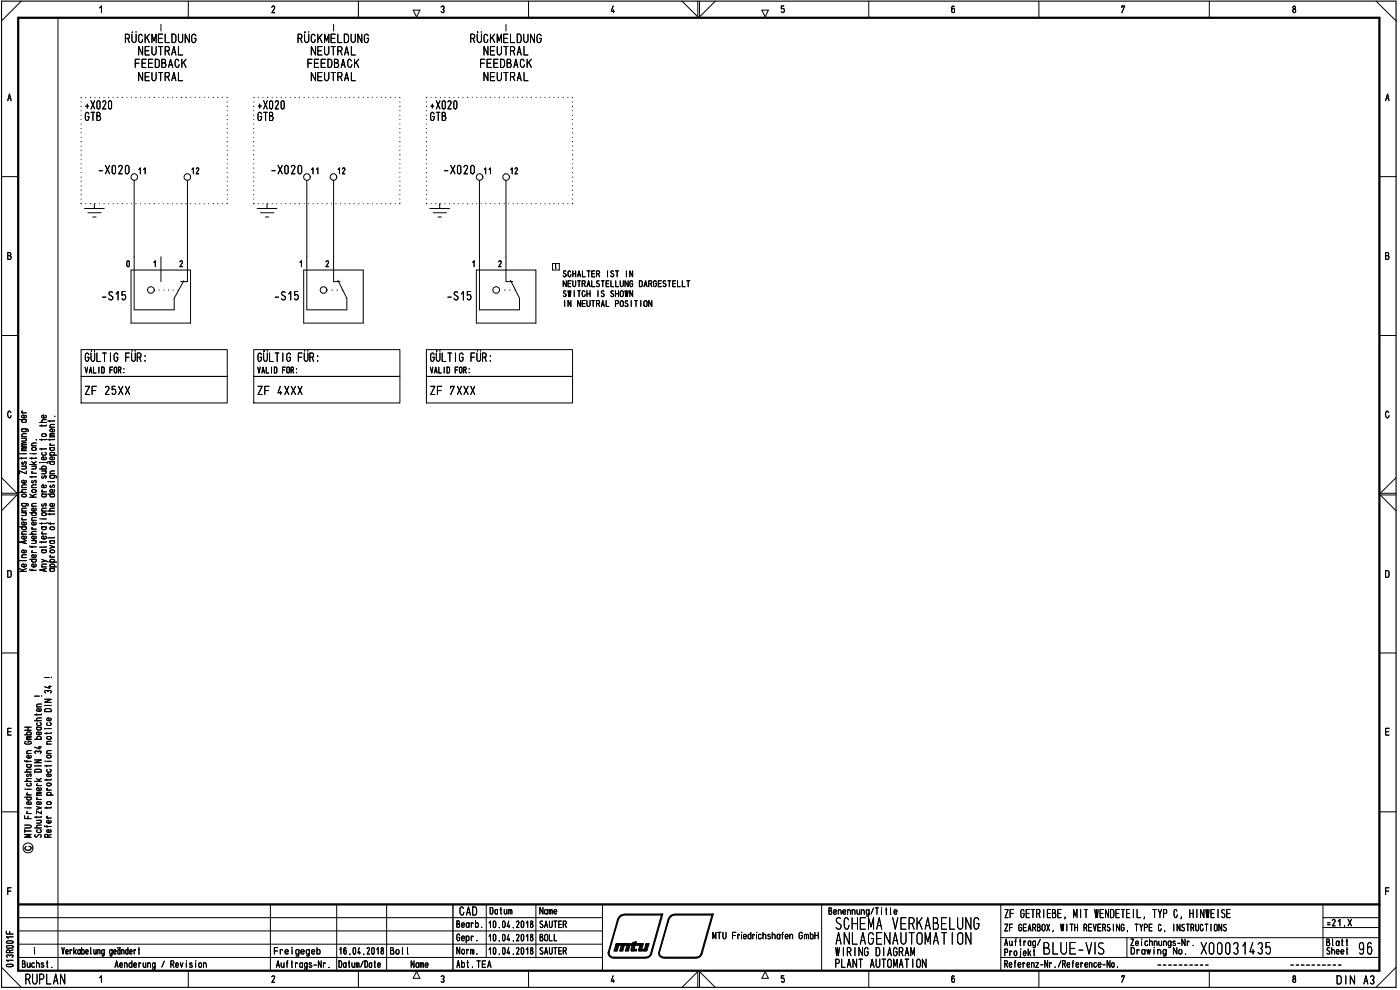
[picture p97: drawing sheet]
<svg xmlns="http://www.w3.org/2000/svg" width="420mm" height="297mm" viewBox="0 0 420 297" stroke-linecap="round" stroke-linejoin="round" font-family="sans-serif">
<defs><g id="words">
<text font-size="7.3" x="329.4" y="286.4">s</text>
<g font-size="5.3">
<text x="250.5" y="279">SC</text>
<text x="267.8" y="279">ViKA31LU G</text>
<text x="250.7" y="283.5">ABLAG-\AUTOldT 0</text>
<text x="312.9" y="286.4">3LU1-V</text>
</g>
<g font-size="4.6">
<text x="387.7" y="4">8</text>
<text x="415.7" y="30.4">A</text>
<text x="7.6" y="295.4">RUPLAN</text>
</g>
<g font-size="3.9">
<text x="40.4" y="9.5">.</text>
<text x="92.3" y="9.5">.</text>
<text x="144.1" y="9.5">.</text>
<text x="151.7" y="9.5">i</text>
<text x="37.5" y="13">RÜCKMELDUNG</text>
<text x="41.5" y="16.7">NEUTRAL</text>
<text x="89.3" y="13">RÜCKMELDUNG</text>
<text x="93.3" y="16.7">NEUTRAL</text>
<text x="141.1" y="13">RÜCKMELDUNG</text>
<text x="145.1" y="16.7">NEUTRAL</text>
<text x="40.4" y="20.4">FEEDBACK</text>
<text x="92.3" y="20.4">FEEDBACK</text>
<text x="144.1" y="20.4">FEEDBACK</text>
<text x="41.5" y="24.4">NEUTRAL</text>
<text x="93.3" y="24.4">NEUTRAL</text>
<text x="145.1" y="24.4">NEUTRAL</text>
<text x="25.5" y="32.9">4020</text>
<text x="77.3" y="32.9">+220</text>
<text x="129.1" y="32.9">+X020</text>
<text x="25.4" y="36.3">GTB</text>
<text x="77.2" y="36.3">GTB</text>
<text x="129" y="36.3">GTB</text>
<text x="29.5" y="52.3">-X020</text>
<text x="30.5" y="90.2">-S15</text>
<text x="25.4" y="108.6">GÜLTIG FÜR:</text>
<text x="77.2" y="108.6">GÜLTIG FÜR:</text>
<text x="129" y="108.6">GÜLTIG FÜR:</text>
<text x="25.5" y="118.5">ZF 25XX</text>
<text x="77.3" y="118.5">ZF 4XXX</text>
<text x="129.1" y="118.5">ZF 7XXX</text>
<text x="137.8" y="274.7">CAD</text>
<text x="301.3" y="275.5">ZF GETRIEBE, MIT WENDETEIL, TYP C, HINWEISE</text>
<text x="250.7" y="286.9">WIRING DIAGRAM</text>
<text x="250.4" y="290.4">PLANT AUTOMATION</text>
<text x="387.7" y="294.9">8</text>
<text x="401.1" y="295.4">DIN A3/</text>
</g>
<g font-size="3.2">
<text x="81.4" y="4">2</text>
<text x="123.8" y="5">V</text>
<text x="132.1" y="4">3</text>
<text x="183.3" y="4">4</text>
<text x="228.5" y="5">V</text>
<text x="234.3" y="5">5</text>
<text x="285.4" y="4">6</text>
<text x="336.5" y="4">7</text>
<text x="2.2" y="30.4">A</text>
<text x="57.2" y="52.3">12</text>
<text x="2" y="78">B</text>
<text x="415.5" y="78">B</text>
<text x="168.8" y="83.2">SCHALTER IST IN</text>
<text x="168.8" y="89.2">SWITCH IS SHOWN</text>
<text x="168.9" y="86.2">NEUTRALSTELLUNG DARGESTELLT</text>
<text x="169.3" y="92.1">IN NEUTRAL POSITION</text>
<text x="25.4" y="112.1">VALID FOR:</text>
<text x="77.2" y="112.1">VALID FOR:</text>
<text x="129" y="112.1">VALID FOR:</text>
<text x="2.1" y="125.6">0</text>
<text x="2" y="173.4">D</text>
<text x="415.5" y="173.4">D</text>
<text x="2" y="220.7">E</text>
<text x="415.5" y="220.7">E</text>
<text x="415.5" y="268.6">F</text>
<text x="146.9" y="274.4">Datum</text>
<text x="161.9" y="274.4">Name</text>
<text x="248.6" y="274.5">Benennung/Title</text>
<text x="136.9" y="278.4">Bearb.</text>
<text x="146.3" y="278.5">10.04.2018</text>
<text x="161.9" y="278.5">SAUTER</text>
<text x="213.7" y="281.9">MTU Friedrichshafen GmbH</text>
<text x="301.4" y="279.5">ZF GEARBOX, WITH REVERSINO, TYPE C,</text>
<text x="352.1" y="279.5">INSTRUCTIONS</text>
<text x="398" y="278">.21.X</text>
<text x="18.4" y="286.4">Verkabelung geändert</text>
<text x="82.2" y="286.4">Fre I gegeb</text>
<text x="101.5" y="286.4">16.04.2018</text>
<text x="117" y="286.4">Bol l</text>
<text x="136.9" y="282.4">Gebr.</text>
<text x="137" y="286.4">Norm.</text>
<text x="146.3" y="282.4">10.04.2018</text>
<text x="146.3" y="286.4">10.04.2018</text>
<text x="161.9" y="286.4">SAUTER</text>
<text x="161.9" y="282.4">BOLL</text>
<text x="301.4" y="283.8">Auftrag/</text>
<text x="301.4" y="286.9">Projekt</text>
<text x="339.2" y="284">Zeichnungs-Nr. vn</text>
<text x="339.3" y="286.4">Draw ing No.</text>
<text x="398" y="283.9">Blatt</text>
<text x="398" y="286.4">Sheet</text>
<text x="6.5" y="290.4">Buchst.</text>
<text x="34.3" y="290.4">Aenderung / Revision</text>
<text x="82.8" y="290.4">Auf trags-Nr .</text>
<text x="101.5" y="290.4">Datum/Date</text>
<text x="123.2" y="290.4">Name</text>
<text x="136.9" y="290.4">Abt. TEA</text>
<text x="301.4" y="290.4">Referenz-Nr./Reference-No.</text>
<text x="81.4" y="294.9">2</text>
<text x="132.1" y="294.9">3</text>
<text x="183.3" y="294.9">4</text>
<text x="234.3" y="294.9">5</text>
<text x="285.4" y="294.9">6</text>
<text x="336.5" y="294.9">7</text>
</g>
<text font-size="2.4" x="7.7" y="240.2">o</text>
<g font-size="1.6">
<text x="7.1" y="220.6">.0</text>
<text x="10.1" y="222">.30</text>
<text x="7.8" y="226.2">C r&gt;</text>
<text x="7.8" y="227.6">CU</text>
<text x="13.8" y="223.4">C</text>
<text x="13.8" y="226.2">C</text>
<text x="7.8" y="238.8">c-E0.</text>
<text x="7.1" y="245.4">LL</text>
<text x="7.6" y="241.6">000</text>
<text x="7.8" y="244.3">c-N</text>
<text x="7.1" y="249.9">1-• 00</text>
<text x="10.7" y="247.1">=0</text>
<text x="2.1" y="268.6">F</text>
<text x="1.6" y="280.4">LL</text>
<text x="1.7" y="283.2">CZ</text>
<text x="1.7" y="284.6">CZ</text>
<text x="1.7" y="286">CC</text>
</g>
</g></defs>
<path d="M.5 .3h418.5v295.9h-418.5z" fill="none" stroke="#000" stroke-width=".34"/>
<path d="M5.5 5.3h408.5v286h-408.5zM5.5 271.4h408.5" fill="none" stroke="#000" stroke-width=".68"/>
<g fill="none" stroke="#000" stroke-width=".3">
<path d="M6.4 .3l-5.9 6M17.4 5.3v286M29.9 2.4l.5-.6v2M56.5 .3v5M107.6 .3v5M158.6 .3v5M204.7 .3l4.7 4.8v-4.8M209.9 .3v4.8l4.8-4.8M260.7 .3v5M311.8 .3v5M362.9 .3v5M413 .3l6 6"/>
<path d="M.5 53h5M414 53h5M.5 100.7h5M414 100.7h5M416.8 123.8a.48 .48 0 0 0-.6-.4 .48 .48 0 0 0-.4 .6v.7l.4 .6h.4l.3-.6M.5 148.5h4.6l-4.6 4.7M.5 143.3l4.6 4.7h-4.6M419 148.5h-4.8l4.8 4.7M419 143.3l-4.8 4.7h4.8M.5 195.9h5M414 195.9h5M.5 243.6h5"/>
<path d="M7.4 247.6h1.5l.5 .2-.1 .4-.4 .2h-1.5M8 242.4h1.4M9.4 250.4h-2l1.6 .4-1.6 .4h2M414 243.6h5M3.3 266.4h-1v2M5.5 275.3h175.3M5.5 279.3h175.3M81.2 271.4v19.9M101 271.4v19.9M116 271.4v19.9M145.9 271.4v15.9M160.8 271.4v15.9"/>
<path d="M180.8 271.4v19.9M246.6 271.4v19.9M300.4 271.4v19.8M397 271.4v15.9M397 278.3h17M397 275.3h17M.5 290.2l5.9 6M2.1 289.4l1.5-.1a.38 .38 0 0 1 .3 .4 .38 .38 0 0 1-.4 .4l-1.4-.1-.2-.3zM2.2 287.3l-.3-.4a.55 .55 0 0 1 .5-.4 .55 .55 0 0 1 .5 .4 .48 .48 0 0 1 .6-.4 .48 .48 0 0 1 .4 .5l-.3 .3M3.9 288.1h-2l.6 .4M3.9 281.1h-2l.6 .4M5.5 287.3h175.3"/>
<path d="M5.5 283.3h175.3M29.9 293.4l.5-.6v1.9M56.5 291.3v4.9M107.6 291.3v4.9M125 291.5l1 2h-2zM158.6 291.3v4.9M204.7 296.2l4.7-4.7v4.7M209.9 296.2v-4.7l4.8 4.7M229.7 291.5l.9 2h-2zM260.7 291.3v4.9M300.4 287.3h113.6M300.4 281.3h113.6"/>
<path d="M311.8 291.3v4.9M338.2 281.3v6M362.9 291.3v4.9M419 290.2l-6 6"/>
<circle cx="8.4" cy="254.4" r="1.49"/>
</g>
<path d="M135.9 271.4v19.9" fill="none" stroke="#000" stroke-width=".42"/>
<path d="M8 236.8h1.4M7.6 242.4h.1" fill="none" stroke="#000" stroke-width=".3"/>
<g fill="none" stroke="#000" stroke-width=".3">
<path d="M7.4 218.2h2M8.4 218.2v.9M7.4 228.2l.1 .2h1.9M7.4 234.4h2M7.4 231.6h2M7.6 236.8h.1M7.8 222.4l-.4 .4v.2l.4 .3 1.6-.2-.2-.6-.8-.1v.4M8 229.4h1.1l.3 .6-.3 .2-.9-.1-.2-.4 .3-.3M8 221.9h1.4M8.1 228.2v.5M8.2 232.3l-.2 .4 .3 .3 .4-.3 .1-.5 .6 .1-.2 .7M9 234.9l.4 .2v.5l-.3 .2-.9-.1-.2-.2 .2-.5"/>
<path d="M9.4 233.6l-1.3 .1-.1 .5 .4 .2M9.4 230.8l-1.3 .1-.1 .5 .4 .2M9.4 221.4h-1.1l-.3 .2 .3 .3M9.4 221l-1.3 .1-.1 .1 .3 .2M9.4 229.4h-.2M7.4 247.6h1.5l.5 .2-.1 .4-.4 .2h-1.5M8 242.4h1.4M9.4 250.4h-2l1.6 .4-1.6 .4h2"/>
</g>
<path d="M8 236.8h1.4M7.6 242.4h.1" fill="none" stroke="#000" stroke-width=".3"/>
<g fill="none" stroke="#000" stroke-width=".3">
<path d="M7.4 218.2h2M8.4 218.2v.9M10.4 216.2h2M10.4 208.9h1.4M11 218.2h1.1l.3 .6-.3 .2h-.8l-.3-.2 .3-.6M11 214.2v.4M11 212.1h1.4M12 216.8l.4 .4-.3 .5h-.8l-.3-.4 .2-.4M12.1 219.7l.3 .4-.4 .4-1-.2v-.5l.7-.2v.9M12.1 212.7l.3 .2-.3 .5h-.9l-.2-.5 .7-.3v.8M12.4 215.4l-1.3 .2-.1 .3 .4 .3M12.4 214.2l-.1 .3h-1.9"/>
<path d="M12.4 211.2l-1.2 .1-.2 .2 .2 .6M12.4 218.2l-.2 .1M7.4 228.2l.1 .2h1.9M7.4 234.4h2M7.4 231.6h2M7.6 236.8h.1M7.8 222.4l-.4 .4v.2l.4 .3 1.6-.2-.2-.6-.8-.1v.4M8 229.4h1.1l.3 .6-.3 .2-.9-.1-.2-.4 .3-.3M8 221.9h1.4M8.1 228.2v.5M8.2 232.3l-.2 .4 .3 .3 .4-.3 .1-.5 .6 .1-.2 .7M9 234.9l.4 .2v.5l-.3 .2-.9-.1-.2-.2 .2-.5"/>
<path d="M9.4 233.6l-1.3 .1-.1 .5 .4 .2M9.4 230.8l-1.3 .1-.1 .5 .4 .2M9.4 221.4h-1.1l-.3 .2 .3 .3M9.4 221l-1.3 .1-.1 .1 .3 .2M9.4 229.4h-.2M10.4 228h2l-2 .9h2M10.4 234.4h2M10.4 229.8h2M10.5 231.1l.3-.3h1.2l.4 .3v.5h-2zM11 239.9h1.4M11 235.7h1.4M11 233.6l1 .8"/>
<path d="M11.2 239.4l-.2 .2 .3 .3M11.2 235.1l-.2 .3 .3 .3M11.6 224.1h.8M12 223.9v.8l-1.6-.5M12.1 236.4l.3 .5-.4 .3-1-.1v-.5l.2-.2h.5v.8M12.4 233.6l-.8 .4M10.5 250.4v.6a.76 .76 0 0 0 1.1-.6h.5a.43 .43 0 0 1 .3 .4 .43 .43 0 0 1-.3 .4M11 242l1.4 .4-1.4 .4M11 244.9v.5M12.1 240.6l.3 .3-.3 .5h-.9l-.2-.4v-.3l.7-.2v.9M12.4 247.6h-1.3l-.1 .5 .4 .3M12.4 244.9l-.1 .3h-1.9"/>
<path d="M12.4 243.3v.9l-1.4-.9v.9"/>
</g>
<g fill="none" stroke="#000" stroke-width=".3">
<path d="M10.4 216.2h2M10.4 208.9h1.4M11 218.2h1.1l.3 .6-.3 .2h-.8l-.3-.2 .3-.6M11 214.2v.4M11 212.1h1.4M12 216.8l.4 .4-.3 .5h-.8l-.3-.4 .2-.4M12.1 219.7l.3 .4-.4 .4-1-.2v-.5l.7-.2v.9M12.1 212.7l.3 .2-.3 .5h-.9l-.2-.5 .7-.3v.8M12.5 208.9h.1M12.4 215.4l-1.3 .2-.1 .3 .4 .3M12.4 214.2l-.1 .3h-1.9M12.4 211.2l-1.2 .1-.2 .2 .2 .6"/>
<path d="M12.4 218.2l-.2 .1M10.4 228h2l-2 .9h2M10.4 234.4h2M10.4 229.8h2M10.5 231.1l.3-.3h1.2l.4 .3v.5h-2zM11 239.9h1.4M11 235.7h1.4M11 233.6l1 .8M11.2 239.4l-.2 .2 .3 .3M11.2 235.1l-.2 .3 .3 .3M11.6 224.1h.8M12 223.9v.8l-1.6-.5"/>
<path d="M12.1 236.4l.3 .5-.4 .3-1-.1v-.5l.2-.2h.5v.8M12.4 233.6l-.8 .4M10.5 250.4v.6a.76 .76 0 0 0 1.1-.6h.5a.43 .43 0 0 1 .3 .4 .43 .43 0 0 1-.3 .4M11 242l1.4 .4-1.4 .4M11 244.9v.5M12.1 240.6l.3 .3-.3 .5h-.9l-.2-.4v-.3l.7-.2v.9M12.4 247.6h-1.3l-.1 .5 .4 .3M12.4 244.9l-.1 .3h-1.9M12.4 243.3v.9l-1.4-.9v.9"/>
</g>
<g fill="none" stroke="#000" stroke-width=".3">
<path d="M12.5 208.9h.1M14 229.6v.4M14 233.8v.4M14 238.6h2M14 237.1h1.4M14 228.4h1.4M14.1 235.1l1.1-.1 .2 .5-1 .3-.4-.3zM14.3 236.6h-.3l.3 .5M14.4 238.6l-.4-.3 .4-.6 .9 .2 .1 .4-.5 .3M14.9 230.8l.5 .3-.4 .5h-.7l-.3-.2 .2-.5M15.1 232.2l.3 .3-.3 .5h-.8l-.3-.3 .1-.4 .6-.1v.8M15.4 233.8l-.1 .2h-1.9"/>
<path d="M15.4 229.6v.2h-2M13.4 247.7l.1 .3h1.9M14 245.4h1.4M14 242.1v.5M14.1 240.7l1.1-.1 .2 .5-1 .3-.4-.3zM14.1 247.7v.5M14.3 244.9l-.3 .1 .3 .4M14.4 251.2l-.2-.8-.8 .1v.7h2M15.1 249l.3 .4-.5 .4-.8-.2v-.5l.6-.2v.9M15.1 246.2l.3 .4-.5 .4-.8-.2v-.5l.6-.2v.9M15.4 242.1l-.1 .3h-1.9M15.4 250.4l-1 .3"/>
</g>
<g fill="none" stroke="#000" stroke-width=".3">
<path d="M13.4 212.9l.6-.3 1 .1 .4 .3v.5h-2zM13.4 209.8h2l-2 .9h2M13.4 211.7h2M13.4 203.3h1.4M13.5 218.6h.1M13.7 207.9l-.3-.3 .2-.4h.5l.3 .3 .3-.3 .6 .1 .1 .3-.3 .3M14 219.8v.4M14 218.6h1.4M14.6 206h.8M14.9 216.8l.5 .4-.4 .5h-.7l-.3-.3 .2-.5M14.9 205.7v.8l-1.5-.4M15.1 215.5l.3 .2-.3 .5h-.8l-.3-.5 .4-.3h.3v.8"/>
<path d="M15.4 219.8v.2h-2M13.6 228.4h.1M14.1 226.7h1.1l.2 .5-1 .2-.4-.2zM14.1 221.1h1.1l.2 .5-1 .2-.4-.2z"/>
</g>
<g fill="none" stroke="#000" stroke-width=".3">
<path d="M15.5 203.3h.1M14 229.6v.4M14 233.8v.4M14 238.6h2M14 237.1h1.4M14 228.4h1.4M14.1 235.1l1.1-.1 .2 .5-1 .3-.4-.3zM14.3 236.6h-.3l.3 .5M14.4 238.6l-.4-.3 .4-.6 .9 .2 .1 .4-.5 .3M14.9 230.8l.5 .3-.4 .5h-.7l-.3-.2 .2-.5M15.1 232.2l.3 .3-.3 .5h-.8l-.3-.3 .1-.4 .6-.1v.8M15.4 233.8l-.1 .2h-1.9"/>
<path d="M15.4 229.6v.2h-2M13.4 247.7l.1 .3h1.9M14 245.4h1.4M14 242.1v.5M14.1 240.7l1.1-.1 .2 .5-1 .3-.4-.3zM14.1 247.7v.5M14.3 244.9l-.3 .1 .3 .4M14.4 251.2l-.2-.8-.8 .1v.7h2M15.1 249l.3 .4-.5 .4-.8-.2v-.5l.6-.2v.9M15.1 246.2l.3 .4-.5 .4-.8-.2v-.5l.6-.2v.9M15.4 242.1l-.1 .3h-1.9M15.4 250.4l-1 .3"/>
</g>
<g fill="none" stroke="#000" stroke-width=".3">
<path d="M13.4 212.9l.6-.3 1 .1 .4 .3v.5h-2zM13.4 209.8h2l-2 .9h2M13.4 211.7h2M13.4 203.3h1.4M13.5 218.6h.1M13.7 207.9l-.3-.3 .2-.4h.5l.3 .3 .3-.3 .6 .1 .1 .3-.3 .3M14 219.8v.4M14 218.6h1.4M14.6 206h.8M14.9 216.8l.5 .4-.4 .5h-.7l-.3-.3 .2-.5M14.9 205.7v.8l-1.5-.4M15.1 215.5l.3 .2-.3 .5h-.8l-.3-.5 .4-.3h.3v.8"/>
<path d="M15.4 219.8v.2h-2M13.6 228.4h.1M14.1 226.7h1.1l.2 .5-1 .2-.4-.2zM14.1 221.1h1.1l.2 .5-1 .2-.4-.2z"/>
</g>
<g fill="none" stroke="#000" stroke-width=".3">
<path d="M12.5 158.1h1.1l.3 .5-.3 .3h-.8l-.3-.3 .3-.5M12.5 156.9v.4M12.5 155.7h1.4M12.7 159.6l-.2 .3 .3 .3M13.9 156.9l-.1 .2h-1.9M13.9 158.1l-.2 .1M12.5 167.8l1.9 .9M12.5 165h1.1l.3 .4-.1 .3-.2 .2-.9-.1-.2-.4 .3-.4M12.5 170.1h1.4M12.5 162.5v.4M12.5 160.2h1.4M13.2 170.8v.6"/>
<path d="M13.7 160.9l.2 .5-.4 .3-.9-.2-.1-.4 .7-.2v.8M13.7 168.2l-1.2 .5M13.9 170.6l-2 .4 2 .4M13.9 169.2h-1.2l-.2 .5 .2 .4M13.9 164l-.1 .2h-1.9M13.9 162.5l-.1 .1h-1.9M13.9 165l-.2 .1M15.5 203.3h.1M8.7 253.9a.6 .6 0 0 1 .7 .6 .6 .6 0 0 1-.6 .6h-.8l-.4-.3-.1-.5 .3-.3"/>
</g>
<g fill="none" stroke="#000" stroke-width=".3">
<path d="M11.9 126.7h2M12 138.8h.1M12.5 138.8h1.5l.4 .2M12.5 130.4l1-.3a.42 .42 0 0 1 .4 .5 .42 .42 0 0 1-.4 .4l-.8-.1zM12.5 127.5v.4M12.5 131.7v.5M12.5 134.5v.5M13.5 135.7l.4 .4-.3 .5-.9-.1-.2-.3 .2-.4M13.7 137.2l.2 .2-.2 .5h-1l-.2-.5 .7-.3v.8M13.7 124.6l.2 .3-.1 .3-.9 .2a.45 .45 0 0 1-.4-.6 .45 .45 0 0 1 .7-.3v.9M13.9 134.5l-.1 .2h-1.9M13.9 131.7l-.1 .2h-1.9"/>
<path d="M13.9 127.5l-.1 .3h-1.9M13.9 125.9l-1.3 .2v.6h.3M11.9 140.7h2M12.1 155.7h.1M12.5 148.3h1.1l.3 .3-.1 .3-.2 .2-.9-.1-.2-.4 .3-.3M12.5 158.1h1.1l.3 .5-.3 .3h-.8l-.3-.3 .3-.5M12.5 153.3h1.4M12.5 147.6h1.4M12.5 141.3h1.4M12.5 156.9v.4M12.5 155.7h1.4M12.6 154l.9-.2a.42 .42 0 0 1 .4 .5 .42 .42 0 0 1-.4 .4l-.8-.1z"/>
<path d="M12.7 151.2l-.2 .4a.51 .51 0 0 0 .6 .1 .51 .51 0 0 0 .2-.6 .42 .42 0 0 1 .6 .2 .42 .42 0 0 1-.2 .6M12.7 142.8l-.2 .5a.51 .51 0 0 0 .6 0 .51 .51 0 0 0 .2-.6l.5 .1-.1 .7M12.7 147.1l-.2 .2 .3 .3M12.7 159.6l-.2 .3 .3 .3M12.8 140.7l-.3-.3 .3-.5h.8l.3 .3-.3 .5M13.5 141.3a.42 .42 0 0 1 .4 .4 .42 .42 0 0 1-.4 .5h-1M13.7 145.5l.2 .3-.2 .5h-1l-.2-.5 .7-.3v.8M13.9 152.5h-1.2l-.2 .4 .2 .4M13.9 156.9l-.1 .2h-1.9M13.9 148.3h-.2M13.9 158.1l-.2 .1M12.5 167.8l1.9 .9"/>
<path d="M12.5 165h1.1l.3 .4-.1 .3-.2 .2-.9-.1-.2-.4 .3-.4M12.5 162.5v.4M12.5 170.1h1.4M12.5 160.2h1.4M13.2 170.8v.6M13.7 160.9l.2 .5-.4 .3-.9-.2-.1-.4 .7-.2v.8M13.7 168.2l-1.2 .5M13.9 170.6l-2 .4 2 .4M13.9 169.2h-1.2l-.2 .5 .2 .4M13.9 164l-.1 .2h-1.9M13.9 162.5l-.1 .1h-1.9M13.9 165l-.2 .1"/>
</g>
<g fill="none" stroke="#000" stroke-width=".3">
<path d="M5.9 125.9h2M6 136.1h.1M6.5 128.7l1.8 .1 .2 .3-.2 .4M6.5 139.9h1.4M6.5 137.3v.5M6.5 136.1h1.4M6.5 135.2h1.4M6.5 133.9h1.4M6.5 131.5h1.4M6.5 131h1.4M6.5 123.9h1.4M6.7 138.6l-.2 .3 .1 .4h.4a.6 .6 0 0 1 .8-.6l-.1 .7"/>
<path d="M6.7 123.3l-.2 .2 .3 .4M6.8 128.7l-.3 .3 .3 .5h.8l.3-.2-.3-.6M6.8 125.9l-.3 .3 .3 .5h.8l.3-.2-.3-.6M7.5 139.9l.4 .3-.1 .3-1.3 .2M7.5 131.5l.4 .3-.1 .4-1.3 .1M7.7 124.6l.2 .5-.4 .3-.9-.2v-.5l.6-.2v.9M7.9 137.3l-.1 .2h-1.9M7.9 134.7h-1.2l-.2 .3 .2 .2M7.9 134.3h-1.2l-.2 .2 .4 .2M7.9 133.3h-1.2l-.2 .3 .2 .3M7.9 132.8l-1.3 .1v.4h.3M7.9 130.1l-1.3 .2 .1 .7"/>
<path d="M8.9 139.4h2M9.5 139.9h1.4M9.5 136.1h1.4M9.5 137.3v.5M9.5 138.5l1 .9M10.5 139.9l.4 .3-.2 .4-1.2 .1M10.9 137.3v.2h-2M10.9 138.5l-.9 .4M11.9 126.7h2M12 138.8h.1M12.5 138.8h1.5l.4 .2M12.5 130.4l1-.3a.42 .42 0 0 1 .4 .5 .42 .42 0 0 1-.4 .4l-.8-.1z"/>
<path d="M12.5 127.5v.4M12.5 131.7v.5M12.5 134.5v.5M13.5 135.7l.4 .4-.3 .5-.9-.1-.2-.3 .2-.4M13.7 137.2l.2 .2-.2 .5h-1l-.2-.5 .7-.3v.8M13.7 124.6l.2 .3-.1 .3-.9 .2a.45 .45 0 0 1-.4-.6 .45 .45 0 0 1 .7-.3v.9M13.9 134.5l-.1 .2h-1.9M13.9 131.7l-.1 .2h-1.9M13.9 127.5l-.1 .3h-1.9M13.9 125.9l-1.3 .2v.6h.3M5.9 158.1h2M5.9 147.7h2"/>
<path d="M6.5 151l1.8 .1 .2 .4-.2 .3M6.5 153.3h1.4M6.5 156h1.4M6.5 153.8h1.4M6.5 146.3h1.4M6.6 148.4l.9-.1 .3 .1 .1 .4-1 .3-.3-.2zM6.7 155.4l-.2 .3 .3 .3M6.8 158.1l-.3 .2 .3 .6 .9-.1 .2-.5-.3-.2M6.8 151l-.3 .4 .3 .5 1-.2 .1-.3-.3-.4M7.5 153.8l.3 .2v.5l-1.3 .2M7.7 156.7l.2 .3-.2 .5h-1l-.2-.4 .1-.3 .6-.2v.9M7.7 144.2l.2 .4-.4 .3-.9-.1-.1-.4 .7-.3v.8"/>
<path d="M7.9 159.4l-1.3 .2 .1 .7M7.9 152.5l-1.3 .1 .1 .7M7.9 146.9l-1.3 .1-.1 .4 .4 .3M7.9 145.5l-1.3 .1 .1 .7M7.9 141.3v.9l-2-.9v.9M8.9 153.8h2M8.9 149.2h2M8.9 148.3l1.2 .9M9.5 147.2l.4-.3h.6l.4 .3v.2l-.2 .3h-.8zM9.5 146.3h1.4M9.5 158.7h1.4M9.5 156.1h1.4"/>
<path d="M9.5 151.9h1.4M9.5 142.9v.4M9.5 142h1.4M9.7 158.2l-.2 .4 .3 .1M9.7 144.2l-.2 .5 .4 .2a.6 .6 0 0 1 .9-.6l-.1 .6M9.7 141.5l-.2 .3 .3 .2M9.8 153.8l-.3 .2v.5l.3 .2 1-.2 .1-.3-.4-.4M10.6 156.7l.3 .3-.3 .5h-.9l-.1-.7 .6-.2v.9M10.6 152.5l.3 .5-.4 .3-.8-.1-.2-.5 .2-.2h.5v.8M10.9 159.4l-1.3 .2-.1 .5 .4 .2M10.9 155.3l-1.3 .1 .1 .7M10.9 151l-1.3 .2 .1 .7"/>
<path d="M10.9 145.5l-1.3 .1 .1 .7M10.9 142.9v.2h-2M10.9 148.3l-1.3 .5M11.9 140.7h2M12.1 155.7h.1M12.5 148.3h1.1l.3 .3-.1 .3-.2 .2-.9-.1-.2-.4 .3-.3M12.5 153.3h1.4M12.5 147.6h1.4M12.5 141.3h1.4M12.6 154l.9-.2a.42 .42 0 0 1 .4 .5 .42 .42 0 0 1-.4 .4l-.8-.1zM12.7 151.2l-.2 .4a.51 .51 0 0 0 .6 .1 .51 .51 0 0 0 .2-.6 .42 .42 0 0 1 .6 .2 .42 .42 0 0 1-.2 .6M12.7 142.8l-.2 .5a.51 .51 0 0 0 .6 0 .51 .51 0 0 0 .2-.6l.5 .1-.1 .7"/>
<path d="M12.7 147.1l-.2 .2 .3 .3M12.8 140.7l-.3-.3 .3-.5h.8l.3 .3-.3 .5M13.5 141.3a.42 .42 0 0 1 .4 .4 .42 .42 0 0 1-.4 .5h-1M13.7 145.5l.2 .3-.2 .5h-1l-.2-.5 .7-.3v.8M13.9 152.5h-1.2l-.2 .4 .2 .4M13.9 148.3h-.2M5.9 171.4h2M5.9 170.6l1.3 .8M6 168.2h.1M6.5 168.2h1.4M6.5 167.3h1.4M6.5 160.3h1.4"/>
<path d="M7.3 162.4v.6M7.7 169.2l.2 .6-.4 .3-.9-.2-.1-.4 .2-.3h.5v.9M7.7 165.1l.2 .4-.4 .4-.9-.2v-.5l.6-.2v.9M7.7 160.9l.2 .5-.4 .3-.9-.2-.1-.4 .2-.2h.5v.8M7.9 166.5h-1.3l.1 .8M7.9 162.2l-2 .4 2 .5M7.9 170.6l-1.3 .5M8.9 170.8l.2 .3h1.8M8.9 163.8l.1 .3h1.9M8.9 160.3h2M8.9 167.8h2M9.5 165.8h1.4"/>
<path d="M9.5 162.2h1.4M9.6 163.8v.5M9.6 170.8v.5M9.7 165.2l-.2 .4 .3 .2M9.8 167.8l-.3 .2v.5l.3 .2 1-.2 .1-.4-.4-.3M10.5 162.2l.4 .4-.2 .4-1.2 .1M10.6 169.2l.3 .6-.4 .3-.8-.1-.2-.5 .2-.3h.5v.9M10.6 166.5l.3 .5-.4 .3-.8-.1-.2-.5 .2-.2h.5v.8M10.6 160.9l.3 .5-.4 .3-.8-.1-.2-.5 .2-.2h.5v.8"/>
</g>
<g fill="none" stroke="#000" stroke-width=".3">
<path d="M8.9 139.4h2M9.1 136.1h.1M9.5 133.8h1.4M9.5 137.3v.5M9.5 139.9h1.4M9.5 138.5l1 .9M9.5 136.1h1.4M9.7 134.4h1l.2 .5-1 .2-.4-.2zM10.5 139.9l.4 .3-.2 .4-1.2 .1M10.9 132.9l-1.3 .2 .1 .7M10.9 132h.1M10.9 137.3v.2h-2"/>
<path d="M10.9 138.5l-.9 .4M8.9 153.8h2M8.9 149.2h2M8.9 148.3l1.2 .9M9.5 147.2l.4-.3h.6l.4 .3v.2l-.2 .3h-.8zM9.5 158.7h1.4M9.5 156.1h1.4M9.5 151.9h1.4M9.5 146.3h1.4M9.5 142.9v.4M9.5 142h1.4M9.7 158.2l-.2 .4 .3 .1"/>
<path d="M9.7 144.2l-.2 .5 .4 .2a.6 .6 0 0 1 .9-.6l-.1 .6M9.7 141.5l-.2 .3 .3 .2M9.8 153.8l-.3 .2v.5l.3 .2 1-.2 .1-.3-.4-.4M10.6 156.7l.3 .3-.3 .5h-.9l-.1-.7 .6-.2v.9M10.6 152.5l.3 .5-.4 .3-.8-.1-.2-.5 .2-.2h.5v.8M10.9 159.4l-1.3 .2-.1 .5 .4 .2M10.9 155.3l-1.3 .1 .1 .7M10.9 151l-1.3 .2 .1 .7M10.9 145.5l-1.3 .1 .1 .7M10.9 142.9v.2h-2M10.9 148.3l-1.3 .5M8.9 170.8l.2 .3h1.8"/>
<path d="M8.9 163.8l.1 .3h1.9M8.9 167.8h2M8.9 160.3h2M9.5 165.8h1.4M9.5 162.2h1.4M9.6 163.8v.5M9.6 170.8v.5M9.7 165.2l-.2 .4 .3 .2M9.8 167.8l-.3 .2v.5l.3 .2 1-.2 .1-.4-.4-.3M10.5 162.2l.4 .4-.2 .4-1.2 .1M10.6 169.2l.3 .6-.4 .3-.8-.1-.2-.5 .2-.3h.5v.9M10.6 166.5l.3 .5-.4 .3-.8-.1-.2-.5 .2-.2h.5v.8"/>
<path d="M10.6 160.9l.3 .5-.4 .3-.8-.1-.2-.5 .2-.2h.5v.8"/>
</g>
<g fill="none" stroke="#000" stroke-width=".3">
<path d="M9.1 136.1h.1M9.5 133.8h1.4M9.7 134.4h1l.2 .5-1 .2-.4-.2zM10.9 132.9l-1.3 .2 .1 .7M10.9 132h.1M14.4 138.5h2M14.9 134.3h1.1l.4 .6-.4 .2h-.7l-.4-.2 .4-.6M14.9 126.2v.4M14.9 131.7v.5M14.9 136.6h2.1M14.9 133.6h1.5M14.9 131.1h1.5"/>
<path d="M14.9 128.2h1.5M15.2 133.1l-.3 .2 .4 .3M15.3 138.5l-.4 .4 .4 .5 .9-.1 .2-.4-.4-.4M15.4 136.6a.42 .42 0 0 1-.5-.5 .42 .42 0 0 1 .5-.4l1 .3v.3l-.4 .3M16.1 137.2l.3 .2-.3 .5h-.9l-.3-.5 .8-.3v.8M16.1 128.8l.3 .2-.3 .5h-.9l-.3-.5 .8-.3v.8M16.4 131.7l-.1 .2h-1.9M16.4 130.6h-1.2l-.3 .2 .3 .3M16.4 130h-1l-.5 .3 .5 .3M16.4 127.3l-1.3 .2 .1 .7M16.4 126.2l-.1 .1h-1.9M16.4 134.3l-.2 .1"/>
<path d="M14.4 156.8l.2 .3h1.8M14.4 153.3h2M14.4 148.3h2M14.4 144.5h.1M14.9 142.7h1.8l.3 .4-.2 .3M14.9 154.1v.4M14.9 144.5h1.5M14.9 142.2h1.5M15 158.2l1-.1 .4 .2v.3l-.4 .3h-.6l-.4-.2zM15.1 156.8v.5M15.2 145.6l-.3 .4 .6 .3 .3-.8h.4l.2 .4-.3 .4M15.3 148.3l-.4 .3 .4 .5 1-.2 .1-.3-.4-.3"/>
<path d="M15.3 142.7l-.4 .3 .4 .5 1-.2 .1-.3-.4-.3M16.1 151.1l.3 .3-.3 .5h-.9l-.3-.3 .1-.4 .7-.2v.9M16.1 147l.3 .4-.4 .3-1-.1-.1-.4 .8-.3v.8M16.4 154.1l-.1 .2h-1.9M16.4 152.5l-1.3 .1-.2 .4 .5 .3M16.4 141.3l-1.3 .2 .1 .7M14.9 170.6h1.1l.4 .3-.1 .4-.3 .1-1-.1-.1-.4 .4-.3M14.9 163.7l1.5 .4-1.5 .4M14.9 162.2l1.3 .1 .1 .6-1 .2-.4-.4 .4-.5M14.9 170.1h2.1M14.9 168.7h2.1M14.9 167.1h1.5"/>
<path d="M15 165.2l1-.2 .3 .2 .1 .4-1 .3-.4-.2zM15.2 166.6l-.3 .3 .4 .2M15.4 170.1a.42 .42 0 0 1-.5-.4 .42 .42 0 0 1 .5-.5l1 .3-.1 .4-.3 .2M15.4 168.7a.42 .42 0 0 1-.5-.5 .42 .42 0 0 1 .5-.4l.9 .2 .1 .4-.4 .3M16.4 161.2l-.1 .2h-1.9M16.4 170.6l-.2 .1M16.4 162.2l-.2 .1"/>
</g>
<g fill="none" stroke="#000" stroke-width=".3">
<path d="M14.4 138.5h2M14.9 134.3h1.1l.4 .6-.4 .2h-.7l-.4-.2 .4-.6M14.9 126.2v.4M14.9 131.7v.5M14.9 136.6h2.1M14.9 133.6h1.5M14.9 131.1h1.5M14.9 128.2h1.5M15.2 133.1l-.3 .2 .4 .3M15.3 138.5l-.4 .4 .4 .5 .9-.1 .2-.4-.4-.4M15.4 136.6a.42 .42 0 0 1-.5-.5 .42 .42 0 0 1 .5-.4l1 .3v.3l-.4 .3M16.1 137.2l.3 .2-.3 .5h-.9l-.3-.5 .8-.3v.8"/>
<path d="M16.1 128.8l.3 .2-.3 .5h-.9l-.3-.5 .8-.3v.8M16.5 125h.1M16.4 131.7l-.1 .2h-1.9M16.4 130.6h-1.2l-.3 .2 .3 .3M16.4 130h-1l-.5 .3 .5 .3M16.4 127.3l-1.3 .2 .1 .7M16.4 126.2l-.1 .1h-1.9M16.4 134.3l-.2 .1M14.4 156.8l.2 .3h1.8M14.4 153.3h2M14.4 148.3h2M14.4 144.5h.1"/>
<path d="M14.9 142.7h1.8l.3 .4-.2 .3M14.9 154.1v.4M14.9 144.5h1.5M14.9 142.2h1.5M15 158.2l1-.1 .4 .2v.3l-.4 .3h-.6l-.4-.2zM15.1 156.8v.5M15.2 145.6l-.3 .4 .6 .3 .3-.8h.4l.2 .4-.3 .4M15.3 148.3l-.4 .3 .4 .5 1-.2 .1-.3-.4-.3M15.3 142.7l-.4 .3 .4 .5 1-.2 .1-.3-.4-.3M16.1 151.1l.3 .3-.3 .5h-.9l-.3-.3 .1-.4 .7-.2v.9M16.1 147l.3 .4-.4 .3-1-.1-.1-.4 .8-.3v.8M16.4 154.1l-.1 .2h-1.9"/>
<path d="M16.4 152.5l-1.3 .1-.2 .4 .5 .3M16.4 141.3l-1.3 .2 .1 .7M14.9 170.6h1.1l.4 .3-.1 .4-.3 .1-1-.1-.1-.4 .4-.3M14.9 163.7l1.5 .4-1.5 .4M14.9 162.2l1.3 .1 .1 .6-1 .2-.4-.4 .4-.5M14.9 170.1h2.1M14.9 168.7h2.1M14.9 167.1h1.5M15 165.2l1-.2 .3 .2 .1 .4-1 .3-.4-.2zM15.2 166.6l-.3 .3 .4 .2M15.4 170.1a.42 .42 0 0 1-.5-.4 .42 .42 0 0 1 .5-.5l1 .3-.1 .4-.3 .2M15.4 168.7a.42 .42 0 0 1-.5-.5 .42 .42 0 0 1 .5-.4l.9 .2 .1 .4-.4 .3"/>
<path d="M16.4 161.2l-.1 .2h-1.9M16.4 170.6l-.2 .1M16.4 162.2l-.2 .1"/>
</g>
<g fill="none" stroke="#000" stroke-width=".3">
<path d="M48.3 7.3v2M100.1 7.3v2M25.4 62.6h5.9M26.4 63.8h4M27.8 65.1h1M28.3 61.1v1.5M77.2 62.6h5.9M78.2 63.8h4M79.6 65.1h1M80.1 61.1v1.5M129 62.6h5.9M130 63.8h4"/>
<path d="M131.4 65.1h1.1M132 61.1v1.5M165.8 79.1h2.1v1.9h-2.1zM166.8 79.3v1M16.5 125h.1M187.6 274.5l-1.2 .4-.6 .6-3 10.3M187.6 274.6h10.9M198.6 274.2l-3.4 12.1-.4 .6-1 .3h-10l-.8-.5-.2-1M198.8 274.4h-11.2l-1.3 .4-.8 1.1-2.8 9.9M198.8 274.2l-3.4 12.1-.5 .6-.8 .4h-10.3l-.9-.6-.2-1M202.7 274.5l-1.2 .4-.5 .6-3.1 10.3M202.7 274.6h11"/>
<path d="M213.7 274.2l-3.3 12.1-.5 .6-1 .3h-10l-.7-.5-.3-1M213.9 274.4h-11.2a2.28 2.28 0 0 0-2.2 2l-2.7 9.4M213.9 274.2l-3.5 12.1M180.8 289.3v2h2M182.5 285.8l3-10.4a2.01 2.01 0 0 1 2.1-1.2h11.3l-3.4 12.1a1.74 1.74 0 0 1-1.7 1.1M182.5 285.7a1.57 1.57 0 0 0 1.6 1.7M184.1 287.5h9.7M184.8 283.6h4.3M184.9 283.3l.1-.2h4l.2 .2M184.9 283.3l-.6 2h.9l.5-1.7M184.9 283.3h4.3M184.9 283.4h4.2"/>
<path d="M185 283.5h4.1M185 283.2h4.1M185 283.6l-.6 1.7M185.2 283.6l-.5 1.7M185.4 283.6l-.5 1.7M185.5 283.6l-.5 1.7M186.5 283.6l-.5 1.7h.9l.5-1.7M186.6 283.6l-.5 1.7M186.9 283.6l-.5 1.7M187.1 283.6l-.5 1.7M187.2 283.6l-.5 1.7M188.3 283.6l-.5 1.7"/>
<path d="M188.6 283.6l-.5 1.7M188.8 283.6l-.5 1.7M188.9 283.6l-.5 1.7M189.2 283.3l-.6 2h-.9l.5-1.7M189.4 283.3h3.5M189.4 283.5h3.5M189.4 283.4h3.5M189.5 283.2h3.5M189.9 283.6l-.5 1.6M189.9 283h.9M189.9 282.9h.9M190 282.8h.9"/>
<path d="M190 283.6l-.5 1.7M190.3 284.8h.8l-.1 .5h-1.6l.5-2.5 1.1-.3-.9 2.8M190.3 283.6l-.5 1.7M190.3 284.9h.7M190.3 285h.7M190.3 285.1h.7M190.3 285.2h.7M190.4 282.7h.5M190.5 283.6l-.6 1.7M192.1 283.6l-.4 1.7h2.2M192.2 283.6l-.5 1.6M192.3 283.6l-.5 1.7"/>
<path d="M192.5 285.2h.8M192.6 284.8h.8M192.6 284.9h.8M192.6 285h.7M192.6 285.1h.7M192.6 283.6l-.5 1.7M192.7 283.6l-.5 1.7M192.9 283.6l-.4 1.7M193 283.1h-3.5l-.1 .5h3.5M193.1 283.1l-.2 .5M193.8 283.6h.8M193.8 283.6l-.5 1.7"/>
<path d="M193.8 283.3h.8M193.8 283.5h.8M193.8 283.4h.8M193.8 283.1v.5M193.9 283.1h.9l-.2 .5M193.9 283.2h.9M194 283.6l-.5 1.7M194.3 283.6l-.5 1.7M194.4 283.6l-.5 1.7M194.6 283.6l-.3 1.4-.4 .3M197.7 285.8l3-10.4a2.01 2.01 0 0 1 2-1.2h11.4l-3.4 12.1a1.74 1.74 0 0 1-1.8 1.1M197.7 285.7l.2 1.2 .9 .5h.5"/>
<path d="M197.8 285.7l.3 1 .8 .6h10.4l.7-.4 .5-.6M199.3 287.5h9.6"/>
</g>
<path d="M166.8 79.3v1M166.8 80.6h.1" fill="none" stroke="#000" stroke-width=".3"/>
<g fill="none" stroke="#000" stroke-width=".3">
<path d="M24.3 38.5v.1M24.3 39.8v.1M35.3 29.2h.1M36.6 29.2h.2M38.1 29.2h.1M39.4 29.2h.1M40.8 29.2h.1M42.1 29.2h.1M43.5 29.2h.1M44.8 29.2h.1M46.2 29.2h.2M47.6 29.2h.1"/>
<path d="M49 29.2h.1M50.3 29.2h.1M51.7 29.2h.1M53 29.2h.1M54.4 29.2h.2M55.8 29.2h.1M57.2 29.2h.1M58.5 29.2h.1M59.9 29.2h.1M61.3 29.2h.1M62.6 29.2h.1M64 29.2h.1"/>
<path d="M65.3 29.2h.2M66.8 29.2h.1M68.1 29.2l.1 .1M68.2 30.6h.1M68.2 31.8v.2M68.2 33.2v.1M68.2 34.5v.1M68.2 35.8v.1M68.2 37.2v.1M68.2 38.5v.1M68.2 39.8v.1M76.2 38.5v.1"/>
<path d="M76.2 39.8v.1M87.1 29.2h.1M88.4 29.2h.2M89.8 29.2h.2M91.2 29.2h.1M92.6 29.2h.1M93.9 29.2h.1M95.3 29.2h.1M96.6 29.2h.1M98 29.2h.2M99.4 29.2h.1M100.8 29.2h.1"/>
<path d="M102.2 29.2h.1M103.5 29.2h.1M104.9 29.2h.1M106.2 29.2h.1M107.6 29.2h.1M109 29.2h.1M110.4 29.2h.1M111.7 29.2h.1M113.1 29.2h.1M114.4 29.2h.1M115.8 29.2h.1M117.1 29.2h.2"/>
<path d="M118.6 29.2h.1M119.9 29.2l.1 .1M120 30.6h.1M120 31.8v.2M120 33.2v.1M120 34.5v.1M120 35.8v.1M120 37.2v.1M120 38.5v.1M120 39.8v.1M128 38.5v.1M128 39.8v.1"/>
<path d="M138.9 29.2h.1M140.3 29.2h.1M141.7 29.2h.1M143 29.2h.1M144.4 29.2h.1M145.8 29.2h.1M147.1 29.2h.1M148.5 29.2h.1M149.8 29.2h.2M151.3 29.2h.1M152.6 29.2h.1M154 29.2h.1"/>
<path d="M155.3 29.2h.1M156.7 29.2h.1M158 29.2h.1M159.4 29.2h.2M160.8 29.2h.1M162.2 29.2h.1M163.5 29.2h.1M164.9 29.2h.1M166.2 29.2h.1M167.6 29.2h.1M169 29.2h.1M170.4 29.2h.1"/>
<path d="M171.7 29.2l.1 .1M171.8 30.6h.1M171.8 31.8v.2M171.8 33.2v.1M171.8 34.5v.1M171.8 35.8v.1M171.8 37.2v.1M171.8 38.5v.1M171.8 39.8v.1M24.3 41.1v.1M24.3 42.4v.2M24.3 43.8v.1"/>
<path d="M24.3 45.1v.1M24.3 46.4v.2M24.3 47.8h.1M24.3 49.1v.1M24.3 50.4v.1M24.3 51.7v.1M24.3 53.1v.1M24.3 54.4h.1M24.3 55.7v.1M24.3 57v.1M24.3 58.3v.1M24.3 59.7v.1"/>
<path d="M40.3 54.1v38.9h12v-3.5l2.9-5.3M41.7 50.9l.4-.5v1.8M43.1 50.9l.5-.5v1.8M56.3 54.1v30.4h-2.1M68.2 41.1v.1M68.2 42.4v.2M68.2 43.8v.1M68.2 45.1v.1M68.2 46.4v.2M68.2 47.8h.1M68.2 49.1v.1M68.2 50.4v.1"/>
<path d="M68.2 51.7v.1M68.2 53.1v.1M68.2 54.4h.1M68.2 55.7v.1M68.2 57v.1M68.2 58.3v.1M68.2 59.7v.1M76.2 41.1v.1M76.2 42.4v.2M76.2 43.8v.1M76.2 45.1v.1M76.2 46.4v.2"/>
<path d="M76.2 47.8h.1M76.2 49.1v.1M76.2 50.4v.1M76.2 51.7v.1M76.2 53.1v.1M76.2 54.4h.1M76.2 55.7v.1M76.2 57v.1M76.2 58.3v.1M76.2 59.7v.1M81.6 51.2h1M83.4 49.6l1.3 2.6"/>
<path d="M84.7 49.6l-1.3 2.6M85.6 49.9l.5-.3 .4 .4v1.7l-.4 .5-.6-.4zM87.4 50.1a.57 .57 0 0 1 .9-.4 .57 .57 0 0 1 0 .9l-.9 1.6h1.1M89.5 49.9l.5-.3 .6 .5v1.5a.58 .58 0 0 1-.5 .5 .58 .58 0 0 1-.6-.3zM92.1 54.1v38.9h12v-3.5l-2.7-5.4M93.5 50.9l.4-.5v1.8M95 50.9l.4-.5v1.8M100.1 54.1v30.4h2M101.5 50.9l.4-.5v1.8M102.7 50.7l.2-.3h.4l.2 .2-.8 1.6h.8M120 41.1v.1M120 42.4v.2"/>
<path d="M120 43.8v.1M120 45.1v.1M120 46.4v.2M120 47.8h.1M120 49.1v.1M120 50.4v.1M120 51.7v.1M120 53.1v.1M120 54.4h.1M120 55.7v.1M120 57v.1M120 58.3v.1"/>
<path d="M120 59.7v.1M128 41.1v.1M128 42.4v.2M128 43.8v.1M128 45.1v.1M128 46.4v.2M128 47.8h.1M128 49.1v.1M128 50.4v.1M128 51.7v.1M128 53.1v.1M128 54.4h.1"/>
<path d="M128 55.7v.1M128 57v.1M128 58.3v.1M128 59.7v.1M133.4 51.2h1M135.3 49.6l1.2 2.6M136.5 49.6l-1.2 2.6M137.4 49.9l.5-.3 .4 .4v1.7l-.4 .5-.6-.4zM139.2 50.1a.57 .57 0 0 1 .9-.4 .57 .57 0 0 1 .1 .9l-1 1.6h1.1M141.4 49.9l.5-.3 .5 .5v1.5a.58 .58 0 0 1-.5 .5 .58 .58 0 0 1-.6-.3zM143.9 54.1v38.9h12v-3.5l-2.7-5.4M145.3 50.9l.5-.5v1.8"/>
<path d="M146.8 50.9l.4-.5v1.8M151.8 54.1v30.4h2.1M153.3 50.9l.4-.5v1.8M154.6 50.7l.1-.3h.5l.1 .2-.7 1.6h.7M171.8 41.1v.1M171.8 42.4v.2M171.8 43.8v.1M171.8 45.1v.1M171.8 46.4v.2M171.8 47.8h.1M171.8 49.1v.1M171.8 50.4v.1"/>
<path d="M171.8 51.7v.1M171.8 53.1v.1M171.8 54.4h.1M171.8 55.7v.1M171.8 57v.1M171.8 58.3v.1M171.8 59.7v.1M24.3 61l.1 .1M25.7 61.1h.1M27.1 61.1h.1M28.5 61.1h.1M29.8 61.1h.1"/>
<path d="M31.2 61.1h.1M32.6 61.1h.1M33.9 61.1h.1M35.3 61.1h.1M36.6 61.1h.2M38.1 61.1h.1M38.1 78.4l.5-.2 .2 .3-.2 1.5h-.3l-.2-.3zM39.4 61.1h.1M40.8 61.1h.1M42.1 61.1h.1M43.5 61.1h.1M44.8 61.1h.1"/>
<path d="M46.2 78.7l.4-.5v1.8M46.2 61.1h.2M47.6 61.1h.1M48.3 77v7.5M49 61.1h.1M50.3 61.1h.1M51.7 61.1h.1M53 61.1h.1M54 78.6a.43 .43 0 0 1 .6-.3 .43 .43 0 0 1 .1 .7l-.7 1h.8M54.4 61.1h.2M55.8 61.1h.1M57.2 61.1h.1"/>
<path d="M58.5 61.1h.1M59.9 61.1h.1M61.3 61.1h.1M62.6 61.1h.1M64 61.1h.1M65.3 61.1h.2M66.8 61.1h.1M68.2 61l-.1 .1M76.2 61v.1M77.5 61.1h.1M78.9 61.1h.1M80.2 61.1h.2"/>
<path d="M81.7 61.1h.1M83 61.1h.1M84.4 61.1h.1M85.7 61.1h.1M87.1 61.1h.1M88.4 61.1h.2M89.8 61.1h.2M90 78.7l.5-.5v1.8M91.2 61.1h.1M92.6 61.1h.1M93.9 61.1h.1M95.3 61.1h.1"/>
<path d="M96.6 61.1h.1M97.8 78.6l.4-.4 .4 .2v.4l-.8 1.2h.8M98 61.1h.2M99.4 61.1h.1M100.8 61.1h.1M102.2 61.1h.1M103.5 61.1h.1M104.9 61.1h.1M106.2 61.1h.1M107.6 61.1h.1M109 61.1h.1M110.4 61.1h.1"/>
<path d="M111.7 61.1h.1M113.1 61.1h.1M114.4 61.1h.1M115.8 61.1h.1M117.1 61.1h.2M118.6 61.1h.1M120 61l-.1 .1M128 61l.1 .1M129.3 61.1h.1M130.7 61.1h.2M132.1 61.1h.1M133.5 61.1h.1"/>
<path d="M134.8 61.1h.1M136.2 61.1h.1M137.5 61.1h.1M138.9 61.1h.1M140.3 61.1h.1M141.7 61.1h.1M141.9 78.7l.4-.5v1.8M143 61.1h.1M144.4 61.1h.1M145.8 61.1h.1M147.1 61.1h.1M148.5 61.1h.1"/>
<path d="M149.6 78.6l.4-.4 .4 .2v.4l-.8 1.2h.8M149.8 61.1h.2M151.3 61.1h.1M152.6 61.1h.1M154 61.1h.1M155.3 61.1h.1M156.7 61.1h.1M158 61.1h.1M159.4 61.1h.2M160.8 61.1h.1M162.2 61.1h.1M163.5 61.1h.1"/>
<path d="M164.9 61.1h.1M166.2 61.1h.1M167.6 61.1h.1M169 61.1h.1M170.4 61.1h.1M171.8 61l-.1 .1M39.3 81h17.9v15.9h-17.9zM46.3 87h.1M47.7 87h.1M49.1 87h.1M50.5 87h.2M51.9 87h.1"/>
<path d="M53.4 87h.1M82.6 89.2h1M85.6 87.7l-.8-.2a.78 .78 0 0 0-.2 .9 .78 .78 0 0 0 .8 .5l.2 .2v.5a.62 .62 0 0 1-.6 .4 .62 .62 0 0 1-.5-.4M86.7 88.2l.5-.7v2.5M89.4 87.5h-1v1.1a.76 .76 0 0 1 1.2 .4 .76 .76 0 0 1-.7 1l-.5-.4M91.1 81h17.9v15.9h-17.9zM98.1 87h.1M99.6 87h.2M101.1 87h.2M102.7 87h.1M134.4 89.2h1M137.4 87.7l-.8-.2a.78 .78 0 0 0-.2 .9 .78 .78 0 0 0 .8 .5l.3 .2v.5a.62 .62 0 0 1-.6 .4 .62 .62 0 0 1-.6-.4"/>
<path d="M138.5 88.2l.6-.7v2.5M141.2 87.5h-.9v1.1a.76 .76 0 0 1 1.1 .4 .76 .76 0 0 1-.6 1l-.5-.4M143 81h17.8v15.9h-17.8zM149.9 87h.1M151.4 87h.2M153 87h.1M154.6 87h.1M166.8 80.6h.1M24.3 112.9h43.9v8h-43.9zM24.3 104.9h43.9v8h-43.9zM76.2 112.9h43.8v8h-43.8zM76.2 104.9h43.8v8h-43.8z"/>
<path d="M128 112.9h43.8v8h-43.8zM128 104.9h43.8v8h-43.8zM255.7 277.1h1.6M257.3 275.3v3.5M258.2 277.1h1.3M259.8 275.3h-1.6v3.5h1.5M260.6 278.8v-3.5l.8 2.8 .8-2.8v3.5M263.1 278.8l.8-3.5 .7 3.5M263.4 277.7h1M291.4 279.8v3.5l-1.5-3.5v3.5M10.4 284.4h.1M10.4 284.9v1.4"/>
<path d="M347.5 289.6h.9M349.1 289.6h.8M350.7 289.6h.8M352.3 289.6h.8M353.9 289.6h.8M355.5 289.6h.7M357.1 289.6h.7M358.6 289.6h.9M360.2 289.6h.8M360.5 282.8l1.6 3.5M361.8 289.6h.8M362.1 282.8l-1.6 3.5"/>
<path d="M363.1 283.1l.6-.3 .5 .5 .1 2.3a.68 .68 0 0 1-.7 .7 .68 .68 0 0 1-.7-.7zM365.5 283.1l.6-.3 .5 .5 .1 2.3a.68 .68 0 0 1-.6 .7 .68 .68 0 0 1-.7-.7zM368 283.1a.58 .58 0 0 1 .6-.3 .58 .58 0 0 1 .5 .5v2.4a.64 .64 0 0 1-.7 .6 .64 .64 0 0 1-.6-.7zM370.2 283.3l.5-.4a.86 .86 0 0 1 .9 .7 .86 .86 0 0 1-.6 1 .87 .87 0 0 1 .6 .9 .87 .87 0 0 1-.9 .8l-.5-.6M373 283.9l.7-1.1v3.5M376 282.8l-.9 2.8h1.4M376 284.9v1.4M377.6 283.3l.4-.4a.86 .86 0 0 1 .9 .7 .86 .86 0 0 1-.7 1 .87 .87 0 0 1 .6 .9 .87 .87 0 0 1-.7 .8l-.5-.6M381 282.8h-1.1v1.6a.69 .69 0 0 1 .7-.3 .69 .69 0 0 1 .6 .5l.1 .7-.4 1-.6-.1-.4-.5M387.4 289.6h.8M389 289.6h.8M390.5 289.6h.9"/>
<path d="M392.1 289.6h.9M393.7 289.6h.8M395.4 289.6h.7M396.9 289.6h.8M398.5 289.6h.7M400.1 289.6h.8M401.7 289.6h.8M409.2 284.2l-.2 .6-.4 .2a1.2 1.2 0 0 1-.7-1.1 1.2 1.2 0 0 1 .7-1.1l.4 .2 .2 .5v1.9l-.1 .7-.3 .2h-.4l-.3-.4M411.5 283.2l-.4-.4-.4 .2a4 4 0 0 0-.1 3l.2 .3h.6l.1-.3 .2-1.1-.3-.8h-.6l-.4 .5v.3"/>
<circle cx="40.3" cy="53.1" r=".97"/>
<circle cx="56.2" cy="53.1" r=".96"/>
<circle cx="92.1" cy="53.1" r=".97"/>
<circle cx="100.1" cy="53.1" r=".97"/>
<circle cx="143.9" cy="53.1" r=".97"/>
<circle cx="151.9" cy="53.1" r=".97"/>
<circle cx="45.3" cy="87" r=".99"/>
<circle cx="97.1" cy="87" r=".99"/>
<circle cx="148.9" cy="87" r=".99"/>
</g>
<use href="#words"/>
</svg>
